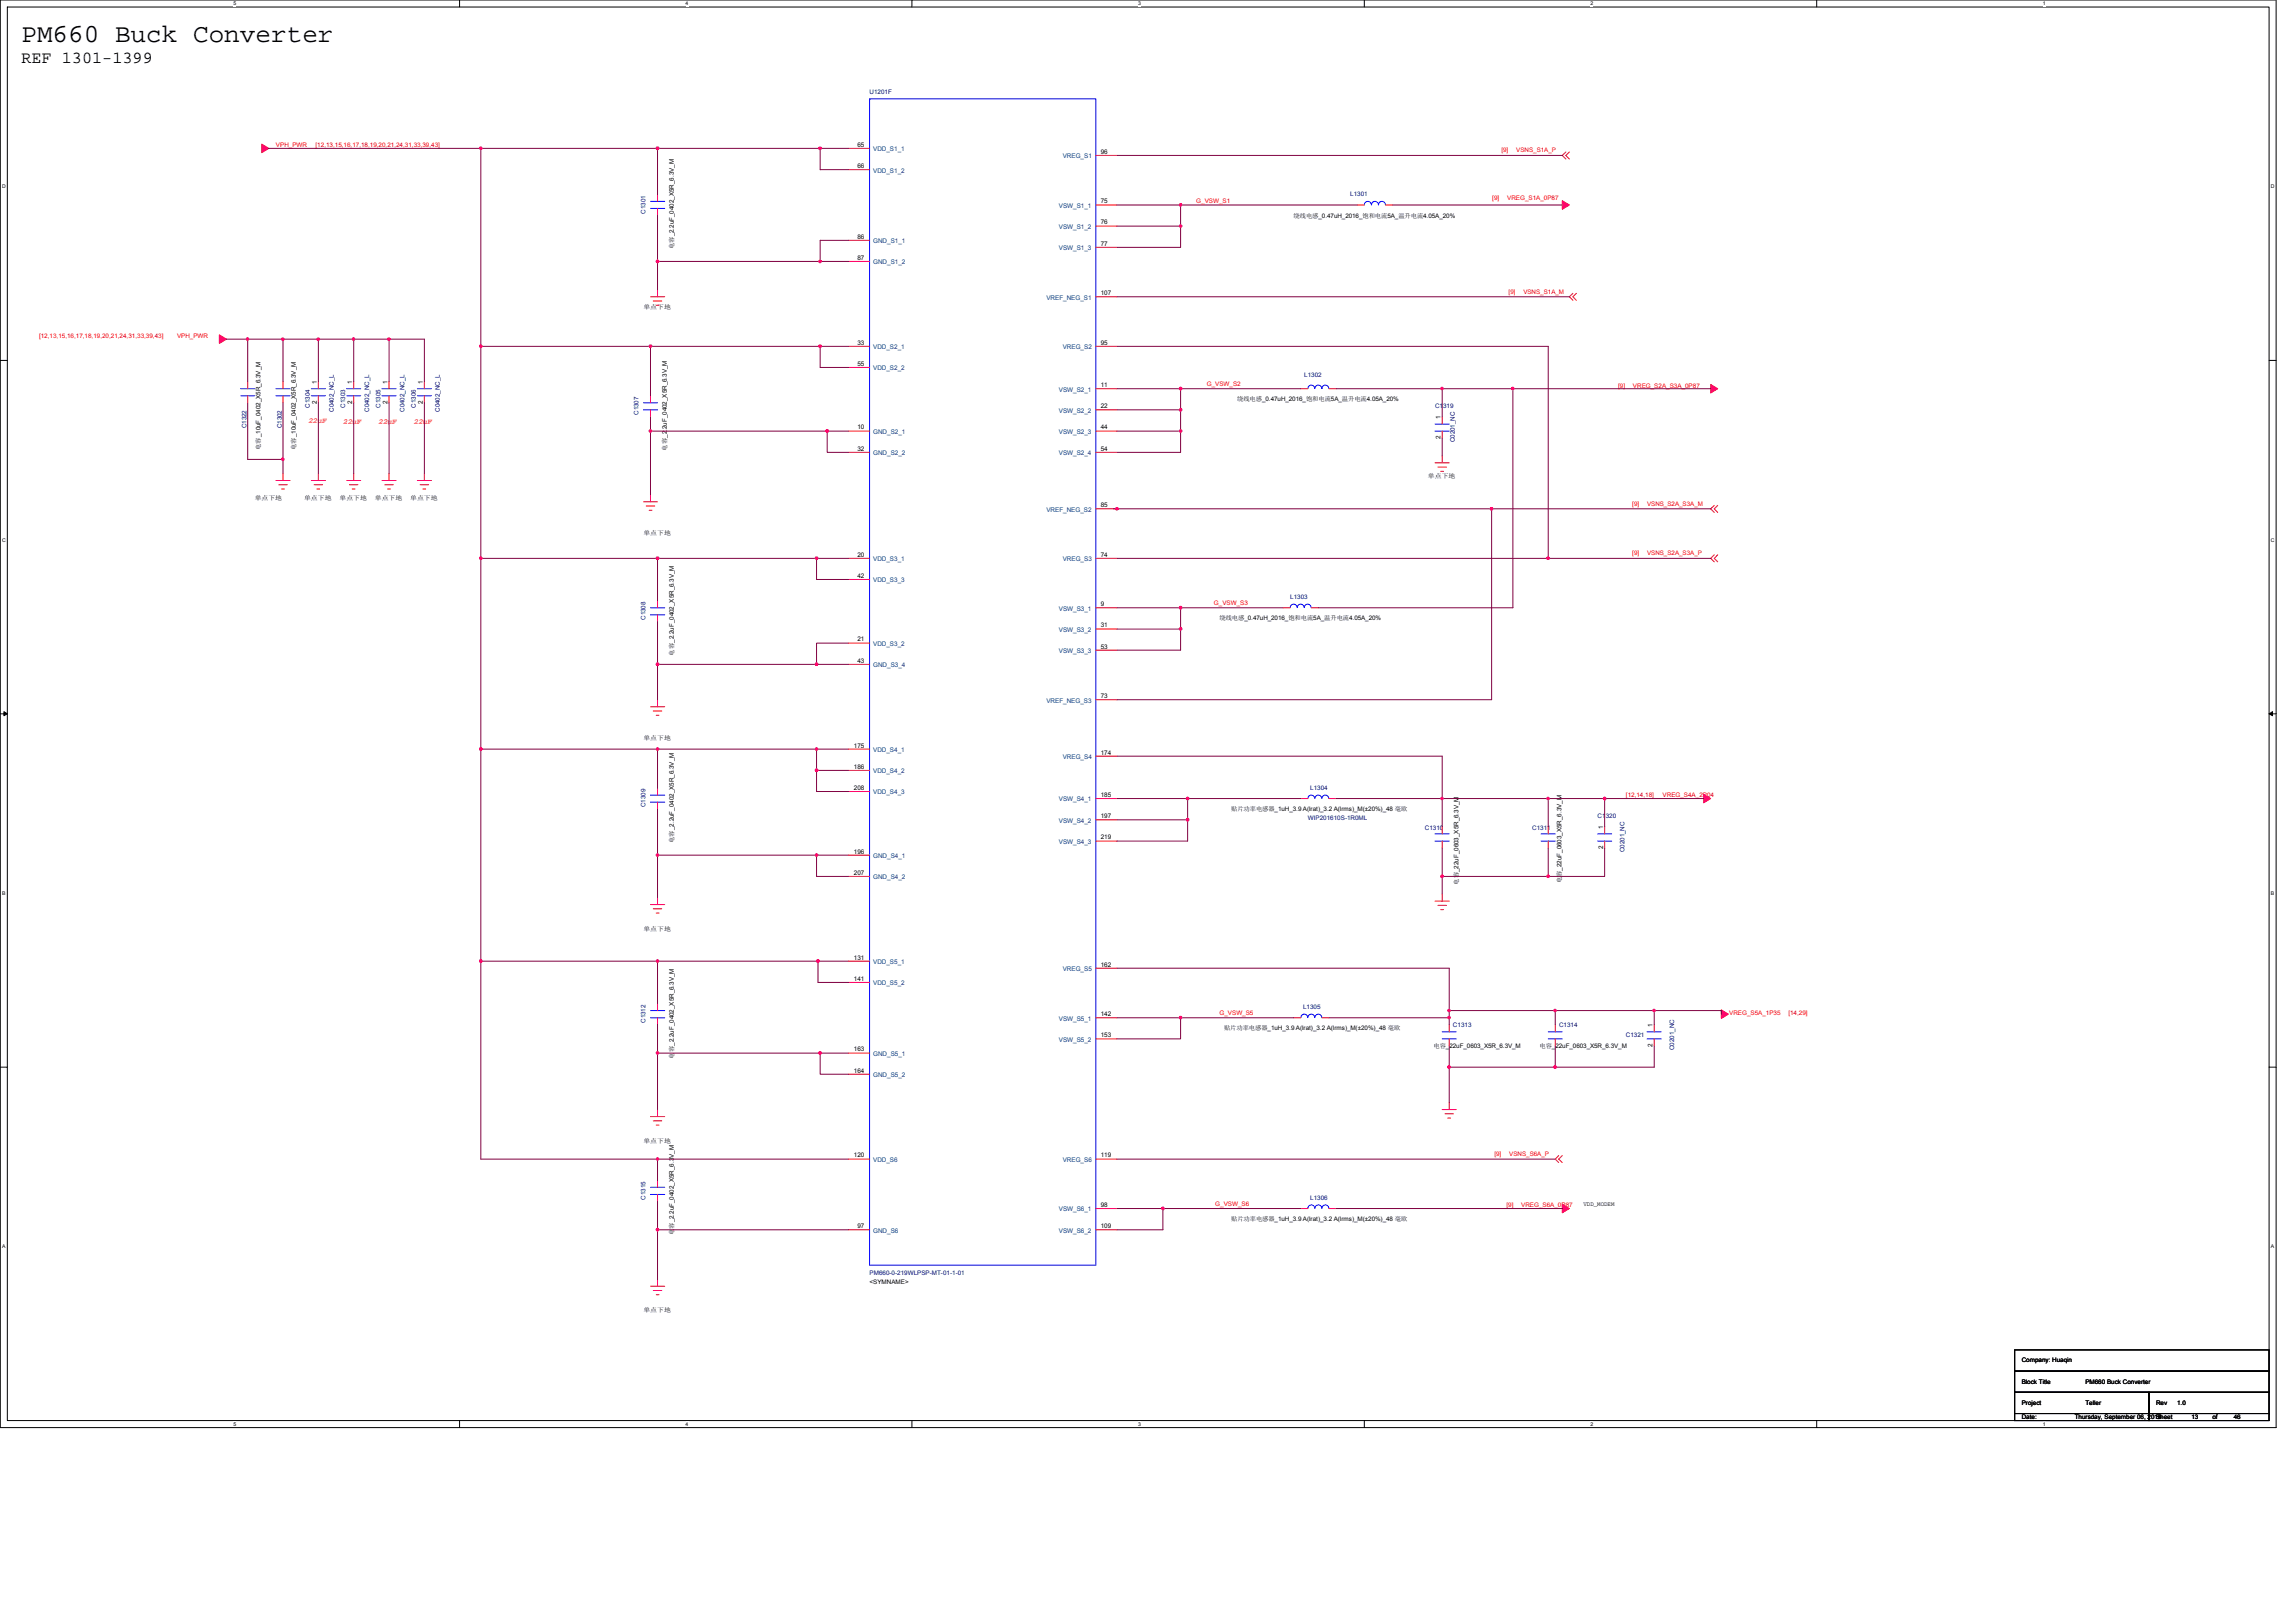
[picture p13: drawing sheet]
<svg xmlns="http://www.w3.org/2000/svg" width="297mm" height="210mm" viewBox="0 0 297 210" stroke-linecap="round" stroke-linejoin="round" font-family="sans-serif">
<defs><g id="words">
<text font-size="3.4" x="2.8" y="5.4">PM660 Buck Converter</text>
<text font-size="2.2" x="2.8" y="8.1">REF 1301-1399</text>
<g font-size="1" fill="#ff8000">
<text x="39.9" y="54.7">22uF</text>
<text x="44.4" y="54.9">22uF</text>
<text x="49" y="54.9">22uF</text>
<text x="53.5" y="54.9">22uF</text>
</g>
<g font-size=".8" fill="#000080">
<text x="112.5" y="12.1">U1201F</text>
<text x="83.5" y="27.6" transform="rotate(-90 83.5 27.6)">C1301</text>
<text x="174.7" y="25.4">L1301</text>
<text x="40.1" y="52.7" transform="rotate(-90 40.1 52.7)">C1304</text>
<text x="43.2" y="53.3" transform="rotate(-90 43.2 53.3)">C0402_NC_L</text>
<text x="44.7" y="52.7" transform="rotate(-90 44.7 52.7)">C1303</text>
<text x="47.8" y="53.3" transform="rotate(-90 47.8 53.3)">C0402_NC_L</text>
<text x="49.2" y="52.7" transform="rotate(-90 49.2 52.7)">C1305</text>
<text x="52.3" y="53.3" transform="rotate(-90 52.3 53.3)">C0402_NC_L</text>
<text x="53.8" y="52.7" transform="rotate(-90 53.8 52.7)">C1306</text>
<text x="56.9" y="53.3" transform="rotate(-90 56.9 53.3)">C0402_NC_L</text>
<text x="82.6" y="53.7" transform="rotate(-90 82.6 53.7)">C1307</text>
<text x="168.7" y="48.7">L1302</text>
<text x="185.6" y="52.8">C1319</text>
<text x="31.9" y="55.4" transform="rotate(-90 31.9 55.4)">C1322</text>
<text x="36.4" y="55.4" transform="rotate(-90 36.4 55.4)">C1302</text>
<text x="188.2" y="57.2" transform="rotate(-90 188.2 57.2)">C0201_NC</text>
<text x="166.9" y="77.5">L1303</text>
<text x="83.5" y="80.2" transform="rotate(-90 83.5 80.2)">C1308</text>
<text x="83.5" y="104.5" transform="rotate(-90 83.5 104.5)">C1309</text>
<text x="169.2" y="106.2">WIP201610S-1R0ML</text>
<text x="169.5" y="102.2">L1304</text>
<text x="184.3" y="107.3">C1310</text>
<text x="198.2" y="107.3">C1311</text>
<text x="206.7" y="105.9">C1320</text>
<text x="210.2" y="110.3" transform="rotate(-90 210.2 110.3)">C0201_NC</text>
<text x="168.6" y="130.6">L1305</text>
<text x="83.5" y="132.4" transform="rotate(-90 83.5 132.4)">C1312</text>
<text x="188" y="132.8">C1313</text>
<text x="201.7" y="132.8">C1314</text>
<text x="210.4" y="134.2">C1321</text>
<text x="216.6" y="135.9" transform="rotate(-90 216.6 135.9)">C0201_NC</text>
<text x="83.5" y="155.2" transform="rotate(-90 83.5 155.2)">C1315</text>
<text x="169.5" y="155.3">L1306</text>
<text x="112.5" y="165">PM660-0-219WLPSP-MT-01-1-01</text>
</g>
<g font-size=".8" fill="#f00">
<text x="35.7" y="19">VPH_PWR</text>
<text x="40.8" y="19">[12,13,15,16,17,18,19,20,21,24,31,33,39,43]</text>
<text x="194.2" y="19.7">[9]</text>
<text x="196.2" y="19.7">VSNS_S1A_P</text>
<text x="154.8" y="26.2">G_VSW_S1</text>
<text x="193.1" y="25.9">[9]</text>
<text x="195" y="25.9">VREG_S1A_0P87</text>
<text x="195.2" y="38">[9]</text>
<text x="197.1" y="38">VSNS_S1A_M</text>
<text x="5.1" y="43.7">[12,13,15,16,17,18,19,20,21,24,31,33,39,43]</text>
<text x="22.9" y="43.7">VPH_PWR</text>
<text x="156.1" y="50">G_VSW_S2</text>
<text x="209.3" y="50.2">[9]</text>
<text x="211.3" y="50.2">VREG_S2A_S3A_0P87</text>
<text x="211.2" y="65.4">[9]</text>
<text x="213.1" y="65.4">VSNS_S2A_S3A_M</text>
<text x="211.2" y="71.9">[9]</text>
<text x="213.1" y="71.9">VSNS_S2A_S3A_P</text>
<text x="157.1" y="78.3">G_VSW_S3</text>
<text x="210.4" y="103.1">[12,14,18]</text>
<text x="215.1" y="103.1">VREG_S4A_2P04</text>
<text x="157.8" y="131.4">G_VSW_S5</text>
<text x="223.7" y="131.3">VREG_S5A_1P35</text>
<text x="231.4" y="131.3">[14,29]</text>
<text x="193.3" y="149.6">[9]</text>
<text x="195.3" y="149.6">VSNS_S6A_P</text>
<text x="157.2" y="156.1">G_VSW_S6</text>
<text x="194.9" y="156.2">[9]</text>
<text x="196.8" y="156.2">VREG_S6A_0P87</text>
</g>
<g font-size=".8">
<text x="110.9" y="19">65</text>
<text x="110.9" y="21.7">66</text>
<text x="142.4" y="19.9">96</text>
<text x="142.4" y="26.3">75</text>
<text x="142.4" y="29">76</text>
<text x="167.4" y="28.2">绕线电感_0.47uH_2016_饱和电流5A_温升电流4.05A_20%</text>
<text x="87.2" y="32.2" transform="rotate(-90 87.2 32.2)">电容_2.2uF_0402_X5R_6.3V_M</text>
<text x="110.9" y="30.9">86</text>
<text x="110.9" y="33.6">87</text>
<text x="142.4" y="31.8">77</text>
<text x="83.2" y="39.9">单点下地</text>
<text x="142.4" y="38.2">107</text>
<text x="110.9" y="44.6">33</text>
<text x="110.9" y="47.3">55</text>
<text x="142.4" y="44.6">95</text>
<text x="41" y="52.3" transform="rotate(-90 41 52.3)">2</text>
<text x="41" y="49.7" transform="rotate(-90 41 49.7)">1</text>
<text x="45.5" y="52.3" transform="rotate(-90 45.5 52.3)">2</text>
<text x="45.5" y="49.7" transform="rotate(-90 45.5 49.7)">1</text>
<text x="50.1" y="52.3" transform="rotate(-90 50.1 52.3)">2</text>
<text x="50.1" y="49.7" transform="rotate(-90 50.1 49.7)">1</text>
<text x="54.7" y="52.3" transform="rotate(-90 54.7 52.3)">2</text>
<text x="54.7" y="49.7" transform="rotate(-90 54.7 49.7)">1</text>
<text x="142.4" y="50.1">11</text>
<text x="142.4" y="52.8">22</text>
<text x="160.1" y="51.9">绕线电感_0.47uH_2016_饱和电流5A_温升电流4.05A_20%</text>
<text x="33.7" y="58.2" transform="rotate(-90 33.7 58.2)">电容_10uF_0402_X5R_6.3V_M</text>
<text x="38.3" y="58.2" transform="rotate(-90 38.3 58.2)">电容_10uF_0402_X5R_6.3V_M</text>
<text x="86.3" y="58.3" transform="rotate(-90 86.3 58.3)">电容_2.2uF_0402_X5R_6.3V_M</text>
<text x="110.9" y="55.6">10</text>
<text x="110.9" y="58.3">32</text>
<text x="142.4" y="55.6">44</text>
<text x="142.4" y="58.3">54</text>
<text x="186.4" y="56.9" transform="rotate(-90 186.4 56.9)">2</text>
<text x="186.4" y="54.2" transform="rotate(-90 186.4 54.2)">1</text>
<text x="33" y="64.6">单点下地</text>
<text x="39.3" y="64.6">单点下地</text>
<text x="43.9" y="64.6">单点下地</text>
<text x="48.5" y="64.6">单点下地</text>
<text x="53.1" y="64.6">单点下地</text>
<text x="142.4" y="65.6">85</text>
<text x="184.7" y="61.9">单点下地</text>
<text x="83.2" y="69.2">单点下地</text>
<text x="110.9" y="72">20</text>
<text x="110.9" y="74.8">42</text>
<text x="142.4" y="72">74</text>
<text x="110.9" y="83">21</text>
<text x="142.4" y="78.4">9</text>
<text x="142.4" y="81.2">31</text>
<text x="142.4" y="83.9">53</text>
<text x="157.8" y="80.3">绕线电感_0.47uH_2016_饱和电流5A_温升电流4.05A_20%</text>
<text x="87.2" y="84.8" transform="rotate(-90 87.2 84.8)">电容_2.2uF_0402_X5R_6.3V_M</text>
<text x="110.9" y="85.7">43</text>
<text x="83.2" y="95.7">单点下地</text>
<text x="142.4" y="90.3">73</text>
<text x="110.5" y="96.7">175</text>
<text x="110.5" y="99.5">186</text>
<text x="142.4" y="97.6">174</text>
<text x="110.5" y="102.2">208</text>
<text x="142.4" y="103.1">185</text>
<text x="142.4" y="105.9">197</text>
<text x="159.3" y="105">贴片功率电感器_1uH_3.9 A(lrat)_3.2 A(lrms)_M(±20%)_48 毫欧</text>
<text x="207.4" y="107.3" transform="rotate(-90 207.4 107.3)">1</text>
<text x="87.2" y="109.1" transform="rotate(-90 87.2 109.1)">电容_2.2uF_0402_X5R_6.3V_M</text>
<text x="110.5" y="110.4">196</text>
<text x="110.5" y="113.2">207</text>
<text x="142.4" y="108.6">219</text>
<text x="207.4" y="109.9" transform="rotate(-90 207.4 109.9)">2</text>
<text x="188.7" y="114.5" transform="rotate(-90 188.7 114.5)">电容_22uF_0603_X5R_6.3V_M</text>
<text x="202" y="114.3" transform="rotate(-90 202 114.3)">电容_22uF_0603_X5R_6.3V_M</text>
<text x="83.2" y="120.4">单点下地</text>
<text x="110.5" y="124.1">131</text>
<text x="142.4" y="125.1">162</text>
<text x="110.5" y="126.9">141</text>
<text x="142.4" y="131.5">142</text>
<text x="87.2" y="136.9" transform="rotate(-90 87.2 136.9)">电容_2.2uF_0402_X5R_6.3V_M</text>
<text x="110.5" y="136">163</text>
<text x="142.4" y="134.2">153</text>
<text x="158.4" y="133.3">贴片功率电感器_1uH_3.9 A(lrat)_3.2 A(lrms)_M(±20%)_48 毫欧</text>
<text x="185.5" y="135.6">电容_22uF_0603_X5R_6.3V_M</text>
<text x="199.2" y="135.6">电容_22uF_0603_X5R_6.3V_M</text>
<text x="213.8" y="135.5" transform="rotate(-90 213.8 135.5)">2</text>
<text x="213.8" y="132.9" transform="rotate(-90 213.8 132.9)">1</text>
<text x="110.5" y="138.8">164</text>
<text x="83.2" y="147.8">单点下地</text>
<text x="110.5" y="149.8">120</text>
<text x="142.4" y="149.8">119</text>
<text x="87.2" y="159.8" transform="rotate(-90 87.2 159.8)">电容_2.2uF_0402_X5R_6.3V_M</text>
<text x="110.9" y="158.9">97</text>
<text x="142.4" y="156.1">98</text>
<text x="142.4" y="158.9">109</text>
<text x="159.3" y="158">贴片功率电感器_1uH_3.9 A(lrat)_3.2 A(lrms)_M(±20%)_48 毫欧</text>
<text x="204.9" y="156.1">VDD_MODEM</text>
<text x="112.5" y="166.1">&lt;SYMNAME&gt;</text>
<text x="83.2" y="169.8">单点下地</text>
<text x="261.6" y="179">Block Title</text>
<text x="261.6" y="176.3">Company: Huaqin</text>
<text x="269.8" y="179">PM660 Buck Converter</text>
<text x="261.6" y="181.8">Project</text>
<text x="261.6" y="183.6">Date:</text>
<text x="268.4" y="183.6">Thursday, September 06, 2018</text>
<text x="269.8" y="181.8">Teller</text>
<text x="278.9" y="181.8">Rev</text>
<text x="278.9" y="183.6">Sheet</text>
<text x="281.7" y="181.8">1.0</text>
<text x="283.5" y="183.6">13</text>
<text x="286.2" y="183.6">of</text>
<text x="289" y="183.6">46</text>
</g>
<g font-size=".8" fill="#004080">
<text x="113" y="19.6">VDD_S1_1</text>
<text x="113" y="22.3">VDD_S1_2</text>
<text x="137.5" y="20.5">VREG_S1</text>
<text x="137" y="26.9">VSW_S1_1</text>
<text x="137" y="29.6">VSW_S1_2</text>
<text x="113" y="31.5">GND_S1_1</text>
<text x="113" y="34.2">GND_S1_2</text>
<text x="137" y="32.4">VSW_S1_3</text>
<text x="135.4" y="38.8">VREF_NEG_S1</text>
<text x="113" y="45.2">VDD_S2_1</text>
<text x="113" y="47.9">VDD_S2_2</text>
<text x="137.5" y="45.2">VREG_S2</text>
<text x="137" y="50.7">VSW_S2_1</text>
<text x="137" y="53.4">VSW_S2_2</text>
<text x="113" y="56.2">GND_S2_1</text>
<text x="113" y="58.9">GND_S2_2</text>
<text x="137" y="56.2">VSW_S2_3</text>
<text x="137" y="58.9">VSW_S2_4</text>
<text x="135.4" y="66.2">VREF_NEG_S2</text>
<text x="113" y="72.6">VDD_S3_1</text>
<text x="113" y="75.4">VDD_S3_3</text>
<text x="137.5" y="72.6">VREG_S3</text>
<text x="113" y="83.6">VDD_S3_2</text>
<text x="137" y="79">VSW_S3_1</text>
<text x="137" y="81.8">VSW_S3_2</text>
<text x="113" y="86.3">GND_S3_4</text>
<text x="137" y="84.5">VSW_S3_3</text>
<text x="135.4" y="90.9">VREF_NEG_S3</text>
<text x="113" y="97.3">VDD_S4_1</text>
<text x="113" y="100.1">VDD_S4_2</text>
<text x="137.5" y="98.2">VREG_S4</text>
<text x="113" y="102.8">VDD_S4_3</text>
<text x="137" y="103.7">VSW_S4_1</text>
<text x="137" y="106.4">VSW_S4_2</text>
<text x="113" y="111">GND_S4_1</text>
<text x="113" y="113.8">GND_S4_2</text>
<text x="137" y="109.2">VSW_S4_3</text>
<text x="113" y="124.7">VDD_S5_1</text>
<text x="137.5" y="125.6">VREG_S5</text>
<text x="113" y="127.5">VDD_S5_2</text>
<text x="113" y="136.6">GND_S5_1</text>
<text x="137" y="132.1">VSW_S5_1</text>
<text x="137" y="134.8">VSW_S5_2</text>
<text x="113" y="139.4">GND_S5_2</text>
<text x="113" y="150.3">VDD_S6</text>
<text x="137.5" y="150.3">VREG_S6</text>
<text x="113" y="159.5">GND_S6</text>
<text x="137" y="156.7">VSW_S6_1</text>
<text x="137" y="159.5">VSW_S6_2</text>
</g>
<g font-size=".7">
<text x="30.2" y=".7">5</text>
<text x="88.7" y=".7">4</text>
<text x="147.2" y=".7">3</text>
<text x="205.8" y=".7">2</text>
<text x="264.3" y=".7">1</text>
<text x=".3" y="24.4">D</text>
<text x="293.8" y="24.4">D</text>
<text x=".3" y="70.1">C</text>
<text x="293.8" y="70.1">C</text>
<text x=".3" y="115.8">B</text>
<text x="293.8" y="115.8">B</text>
<text x=".3" y="161.5">A</text>
<text x="293.8" y="161.5">A</text>
<text x="30.2" y="184.5">5</text>
<text x="88.7" y="184.5">4</text>
<text x="147.2" y="184.5">3</text>
<text x="205.8" y="184.5">2</text>
<text x="264.3" y="184.5">1</text>
</g>
</g></defs>
<path d="M0 0h294.5v184.7h-294.5zM.9 .9h292.7v182.9h-292.7z" fill="none" stroke="#000" stroke-width=".13"/>
<g fill="#fff">
<path d="M30.2 .1h.4v.7h-.4z"/>
<path d="M30.2 183.9h.4v.7h-.4z"/>
</g>
<path d="M59.5 0v.9M59.5 183.8v.9" fill="none" stroke="#000" stroke-width=".13"/>
<g fill="#fff">
<path d="M88.7 .1h.4v.7h-.4z"/>
<path d="M88.7 183.9h.4v.7h-.4z"/>
</g>
<path d="M118 0v.9M118 183.8v.9" fill="none" stroke="#000" stroke-width=".13"/>
<g fill="#fff">
<path d="M147.2 .1h.4v.7h-.4z"/>
<path d="M147.2 183.9h.4v.7h-.4z"/>
</g>
<path d="M176.5 0v.9M176.5 183.8v.9" fill="none" stroke="#000" stroke-width=".13"/>
<g fill="#fff">
<path d="M205.8 .1h.3v.7h-.3z"/>
<path d="M205.8 183.9h.3v.7h-.3z"/>
</g>
<path d="M235 0v.9M235 183.8v.9" fill="none" stroke="#000" stroke-width=".13"/>
<g fill="#fff">
<path d="M264.3 .1h.3v.7h-.3z"/>
<path d="M264.3 183.9h.3v.7h-.3z"/>
<path d="M.3 23.8h.4v.7h-.4z"/>
<path d="M293.8 23.8h.5v.7h-.5z"/>
<path d="M.3 69.5h.4v.7h-.4z"/>
<path d="M293.8 69.5h.5v.7h-.5z"/>
</g>
<path d="M0 46.6h.9M293.6 46.6h.9" fill="none" stroke="#000" stroke-width=".13"/>
<g fill="#fff">
<path d="M.3 115.2h.4v.8h-.4z"/>
<path d="M293.8 115.2h.4v.8h-.4z"/>
</g>
<path d="M0 92.4h.9M293.6 92.4h.9" fill="none" stroke="#000" stroke-width=".13"/>
<path d="M.5 92.1l.4 .3-.4 .2zM293.6 92.4l.4-.3v.5z" fill="#000" stroke="#000" stroke-width=".13"/>
<g fill="#fff">
<path d="M.3 160.9h.4v.8h-.4z"/>
<path d="M293.8 160.9h.4v.8h-.4z"/>
</g>
<path d="M0 138.1h.9M293.6 138.1h.9M260.6 174.6h33v2.8h-33zM260.6 177.4h33v2.7h-33zM260.6 180.1h17.4v2.8h-17.4zM260.6 182.9h17.4v.9h-17.4zM278 182.9h15.6v.9h-15.6zM278 180.1h15.6v2.8h-15.6z" fill="none" stroke="#000" stroke-width=".13"/>
<g fill="none" stroke="#f00" stroke-width=".13">
<path d="M109.8 19.2h2.7M202.6 19.7l-.5 .4 .5 .5M203 19.7l-.4 .4 .4 .5M84.2 38.4h1.8M84.5 38.9h1.1M84.9 39.5h.4M85.1 37.5v.9M85.1 25.1v1M85.1 27v.9M109.8 21.9h2.7M109.8 31.1h2.7M109.8 33.8h2.7"/>
<path d="M141.8 20.1h2.7M141.8 26.5h2.7M141.8 29.3h2.7M141.8 32h2.7M141.8 38.4h2.7M175.6 26.5h.9M179.3 26.5h.9M203.5 38l-.5 .4 .5 .5M203.9 38l-.4 .4 .4 .5M32 49.4v.9M32 51.2v.9M36.6 49.4v.9"/>
<path d="M36.6 51.2v.9M41.2 49.4v.9M41.2 51.2v.9M45.8 49.4v.9M45.8 51.2v.9M50.3 49.4v.9M50.3 51.2v.9M54.9 49.4v.9M54.9 51.2v.9M84.2 51.2v.9M84.2 53v1M109.8 44.8h2.7"/>
<path d="M109.8 47.5h2.7M109.8 55.8h2.7M109.8 58.5h2.7M141.8 44.8h2.7M141.8 50.3h2.7M141.8 53h2.7M141.8 55.8h2.7M141.8 58.5h2.7M168.3 50.3h.9M171.9 50.3h1M185.6 59.9h1.9M186.6 54v.9"/>
<path d="M186.6 55.8v.9M186.6 59v.9M35.7 62.2h1.8M36.1 62.7h1.1M36.4 63.3h.4M36.6 61.3v.9M40.3 62.2h1.8M40.6 62.7h1.1M41 63.3h.4M41.2 61.3v.9M44.8 62.2h1.9M45.2 62.7h1.1"/>
<path d="M45.6 63.3h.3M45.8 61.3v.9M49.4 62.2h1.8M49.8 62.7h1.1M50.1 63.3h.4M50.3 61.3v.9M54 62.2h1.8M54.4 62.7h1.1M54.7 63.3h.4M54.9 61.3v.9M83.2 64.9h1.9M83.6 65.5h1.1"/>
<path d="M84 66h.3M84.2 64v.9M85.1 77.7v.9M85.1 79.5v1M109.8 72.2h2.7M109.8 75h2.7M141.8 65.8h2.7M141.8 72.2h2.7M141.8 78.6h2.7M166 78.6h.9M169.6 78.6h1M186 60.4h1.1"/>
<path d="M186.4 61h.4M221.8 65.4l-.5 .4 .5 .5M221.8 71.8l-.5 .4 .5 .5M222.2 65.4l-.4 .4 .4 .5M222.2 71.8l-.4 .4 .4 .5M84.2 91.4h1.8M84.5 92h1.1M84.9 92.5h.4M85.1 90.5v.9M109.8 83.2h2.7M109.8 86h2.7M109.8 96.9h2.7"/>
<path d="M109.8 99.7h2.7M141.8 81.4h2.7M141.8 84.1h2.7M141.8 90.5h2.7M141.8 97.8h2.7M84.2 117h1.8M84.5 117.6h1.1M84.9 118.1h.4M85.1 116.1v.9M85.1 102v.9M85.1 103.8v.9M109.8 102.4h2.7"/>
<path d="M109.8 110.6h2.7M109.8 113.4h2.7M141.8 103.3h2.7M141.8 106.1h2.7M141.8 108.8h2.7M168.3 103.3h.9M171.9 103.3h1M185.6 116.6h1.9M186 117.1h1.1M186.4 117.7h.4M186.6 115.7v.9M186.6 107v.9"/>
<path d="M186.6 108.8v.9M200.3 107v.9M200.3 108.8v.9M207.6 107v.9M207.6 108.8v.9M85.1 129.8v.9M85.1 131.7v.9M109.8 124.4h2.7M109.8 127.1h2.7M109.8 136.2h2.7M109.8 139h2.7M141.8 125.3h2.7"/>
<path d="M141.8 131.7h2.7M141.8 134.4h2.7M167.4 131.7h.9M171 131.7h.9M187.5 132.6v.9M187.5 134.4v.9M201.2 132.6v.9M201.2 134.4v.9M214 132.6v.9M214 134.4v.9M84.2 144.5h1.8M84.5 145h1.1"/>
<path d="M84.9 145.6h.4M85.1 143.6v.9M85.1 152.7v.9M85.1 154.5v.9M109.8 150h2.7M109.8 159.1h2.7M141.8 150h2.7M141.8 156.4h2.7M141.8 159.1h2.7M168.3 156.4h.9M171.9 156.4h1M186.6 143.6h1.8"/>
<path d="M186.9 144.1h1.1M187.3 144.7h.4M187.5 142.6v1M201.7 149.5l-.5 .5 .5 .4M202.1 149.5l-.4 .5 .4 .4M84.2 166.4h1.8M84.5 167h1.1M84.9 167.5h.4M85.1 165.5v.9"/>
</g>
<g fill="#f00" stroke="#f00" stroke-width=".13">
<path d="M221.3 49.7l.9 .6-.9 .5z" fill-rule="evenodd"/>
<path d="M220.4 102.8l.9 .5-.9 .6z" fill-rule="evenodd"/>
<path d="M222.7 130.7l.9 .5-.9 .6z" fill-rule="evenodd"/>
<path d="M202.1 155.8l.9 .6-.9 .5z" fill-rule="evenodd"/>
<path d="M202.1 26l.9 .5-.9 .6z" fill-rule="evenodd"/>
<path d="M33.9 18.6l.9 .6-.9 .5z" fill-rule="evenodd"/>
<path d="M28.4 43.3l.9 .6-.9 .5z" fill-rule="evenodd"/>
</g>
<g fill="none" stroke="#00f" stroke-width=".13">
<path d="M112.5 12.8h29.3v150.9h-29.3zM84.2 26.1h1.8M84.2 27h1.8M85.1 26.1h.1M85.1 27h.1M176.5 26.5a.46 .46 0 0 1 .5-.4 .46 .46 0 0 1 .4 .4M176.5 26.5h.1M177.4 26.5a.44 .44 0 0 1 .5-.4 .44 .44 0 0 1 .4 .4 .46 .46 0 0 1 .5-.4 .46 .46 0 0 1 .4 .4M179.3 26.5h.1M31.1 50.3h1.9M31.1 51.2h1.9M32 50.3h.1"/>
<path d="M32 51.2h.1M35.7 50.3h1.8M35.7 51.2h1.8M36.6 50.3h.1M36.6 51.2h.1M40.3 50.3h1.8M40.3 51.2h1.8M41.2 50.3h.1M41.2 51.2h.1M44.8 50.3h1.9M44.8 51.2h1.9M45.8 50.3h.1"/>
<path d="M45.8 51.2h.1M49.4 50.3h1.8M49.4 51.2h1.8M50.3 50.3h.1M50.3 51.2h.1M54 50.3h1.8M54 51.2h1.8M54.9 50.3h.1M54.9 51.2h.1M83.2 52.1h1.9M83.2 53h1.9M84.2 52.1h.1"/>
<path d="M84.2 53h.1M169.2 50.3a.44 .44 0 0 1 .4-.5 .44 .44 0 0 1 .5 .5M169.2 50.3h.1M170.1 50.3a.44 .44 0 0 1 .5-.5 .44 .44 0 0 1 .4 .5M171 50.3a.44 .44 0 0 1 .5-.5 .44 .44 0 0 1 .4 .5M171.9 50.3h.1M185.6 54.9h1.9M185.6 55.8h1.9M186.6 54.9h.1M186.6 55.8h.1M84.2 78.6h1.8M84.2 79.5h1.8"/>
<path d="M85.1 78.6h.1M85.1 79.5h.1M166.9 78.6a.44 .44 0 0 1 .5-.4 .44 .44 0 0 1 .4 .4M166.9 78.6h.1M167.8 78.6a.44 .44 0 0 1 .5-.4 .44 .44 0 0 1 .4 .4M168.7 78.6a.44 .44 0 0 1 .5-.4 .44 .44 0 0 1 .4 .4M169.6 78.6h.1M84.2 102.9h1.8M84.2 103.8h1.8M85.1 102.9h.1M85.1 103.8h.1M169.2 103.3a.45 .45 0 0 1 .4-.4 .45 .45 0 0 1 .5 .4"/>
<path d="M169.2 103.3h.1M170.1 103.3a.45 .45 0 0 1 .5-.4 .45 .45 0 0 1 .4 .4M171 103.3a.45 .45 0 0 1 .5-.4 .45 .45 0 0 1 .4 .4M171.9 103.3h.1M185.6 107.9h1.9M185.6 108.8h1.9M186.6 107.9h.1M186.6 108.8h.1M199.4 107.9h1.8M199.4 108.8h1.8M200.3 107.9h.1M200.3 108.8h.1"/>
<path d="M206.7 107.9h1.8M206.7 108.8h1.8M207.6 107.9h.1M207.6 108.8h.1M84.2 130.7h1.8M84.2 131.7h1.8M85.1 130.7h.1M85.1 131.7h.1M168.3 131.7a.44 .44 0 0 1 .4-.5 .44 .44 0 0 1 .5 .5M168.3 131.7h.1M169.2 131.7a.44 .44 0 0 1 .4-.5 .44 .44 0 0 1 .5 .5M170.1 131.7a.44 .44 0 0 1 .5-.5 .44 .44 0 0 1 .4 .5"/>
<path d="M171 131.7h.1M186.6 133.5h1.8M186.6 134.4h1.8M187.5 133.5h.1M187.5 134.4h.1M200.3 133.5h1.8M200.3 134.4h1.8M201.2 133.5h.1M201.2 134.4h.1M213.1 133.5h1.8M213.1 134.4h1.8M214 133.5h.1"/>
<path d="M214 134.4h.1M84.2 153.6h1.8M84.2 154.5h1.8M85.1 153.6h.1M85.1 154.5h.1M169.2 156.3a.44 .44 0 0 1 .4-.4 .44 .44 0 0 1 .5 .4M169.2 156.4h.1M170.1 156.3a.44 .44 0 0 1 .5-.4 .44 .44 0 0 1 .4 .4M171 156.3a.44 .44 0 0 1 .5-.4 .44 .44 0 0 1 .4 .4M171.9 156.4h.1"/>
</g>
<g fill="none" stroke="#800040" stroke-width=".13">
<path d="M34.8 19.2h27.4M62.2 19.2v25.6M62.2 19.2h22.9M106.1 19.2v2.7h3.7M106.1 19.2h-21v5.9M106.1 19.2h3.7M85.1 33.8h21M85.1 27.9v5.9M85.1 33.8v3.7M106.1 33.8h3.7M109.8 31.1h-3.7v2.7M144.5 38.4h58.5"/>
<path d="M144.5 26.5h8.2M144.5 29.3h8.2M144.5 20.1h57.6M152.7 29.3v2.7h-8.2M152.7 26.5v2.8M152.7 26.5h22.9M180.2 26.5h21.9M29.3 43.9h2.7M32 43.9v5.5M32 43.9h4.6M32 52.1v7.3h4.6M36.6 43.9h4.6"/>
<path d="M36.6 52.1v7.3M36.6 43.9v5.5M36.6 59.4v1.9M41.2 43.9h4.6M41.2 43.9v5.5M41.2 52.1v9.2M45.8 43.9v5.5M45.8 52.1v9.2M45.8 43.9h4.5M50.3 43.9h4.6v5.5M50.3 43.9v5.5M50.3 52.1v9.2"/>
<path d="M54.9 52.1v9.2M62.2 44.8h22M62.2 44.8v27.4M84.2 44.8v6.4M84.2 44.8h21.9M84.2 54v1.8h22.8M84.2 55.8v8.2M106.1 44.8v2.7h3.7M106.1 44.8h3.7M107 55.8v2.7h2.8M107 55.8h2.8M144.5 55.8h8.2"/>
<path d="M144.5 53h8.2M144.5 44.8h55.8v27.4M144.5 50.3h8.2M152.7 53v2.8M152.7 55.8v2.7h-8.2M152.7 50.3v2.7M152.7 50.3h15.6M172.9 50.3h13.7M186.6 50.3h9.1M186.6 56.7v2.3M186.6 50.3v3.7M195.7 50.3h25.6"/>
<path d="M195.7 50.3v28.3h-25.1M62.2 72.2v77.8h47.6M62.2 72.2h22.9M85.1 72.2h20.5M85.1 72.2v5.5M105.6 72.2v2.8h4.2M105.6 72.2h4.2M144.5 78.6h8.2M144.5 72.2h55.8M152.7 78.6v2.8M152.7 78.6h13.3M193 65.8h-48.9"/>
<path d="M200.3 72.2h21M221.3 65.8h-28.3v24.7h-48.5M62.2 96.9h22.9M85.1 86h20.5M85.1 80.5v10M105.6 96.9v2.8M105.6 99.7v2.7h4.2M105.6 99.7h4.2M105.6 96.9h4.2M105.6 96.9h-20.5v5.1M109.8 83.2h-4.2v2.8h4.2M144.5 81.4h8.2"/>
<path d="M144.5 97.8h42.1v5.5M152.7 81.4v2.7h-8.2M85.1 110.6h20.5M85.1 104.7v5.9M85.1 110.6v5.5M105.6 110.6h4.2M105.6 110.6v2.8h4.2M144.5 103.3h9.1M144.5 106.1h9.1M153.6 106.1v2.7h-9.1M153.6 103.3v2.8M153.6 103.3h14.7"/>
<path d="M172.9 103.3h13.7M186.6 103.3h13.7M186.6 109.7v3.7M186.6 113.4v2.3M186.6 103.3v3.7M186.6 113.4h13.7M200.3 109.7v3.7M200.3 103.3v3.7M200.3 103.3h7.3M207.6 103.3v3.7M207.6 103.3h12.8M207.6 109.7v3.7h-7.3"/>
<path d="M62.2 124.4h22.9M85.1 124.4v5.4M85.1 136.2v7.4M85.1 124.4h24.7M85.1 132.6v3.6h21M105.8 124.4v2.7h4M106.1 136.2v2.8h3.7M106.1 136.2h3.7M144.5 131.7h8.2M144.5 125.3h43v5.4M152.7 131.7h14.7M152.7 131.7v2.7h-8.2"/>
<path d="M171.9 131.7h15.6M187.5 130.7h13.7M187.5 130.7v1M187.5 131.7v.9M187.5 135.3v2.8M201.2 130.7v1.9M201.2 130.7h12.8M201.2 135.3v2.8M201.2 138.1h-13.7v4.5M214 135.3v2.8h-12.8M222.7 131.2v-.5h-8.7v1.9M85.1 159.1h24.7"/>
<path d="M85.1 155.4v3.7M85.1 159.1v6.4M85.1 150v2.7M144.5 150h56.7M144.5 156.4h5.9M150.4 156.4v2.7h-5.9M150.4 156.4h17.9M172.9 156.4h29.2"/>
</g>
<g fill="#f0f" stroke="#f0f" stroke-width=".13">
<path d="M106 33.7h.2v.2h-.2z" fill-rule="evenodd"/>
<path d="M84.9 110.5h.3v.3h-.3z" fill-rule="evenodd"/>
<path d="M105.5 110.5h.3v.3h-.3z" fill-rule="evenodd"/>
<path d="M105.7 124.2h.2v.3h-.2z" fill-rule="evenodd"/>
<path d="M152.6 55.6h.3v.3h-.3z" fill-rule="evenodd"/>
<path d="M152.6 78.5h.3v.2h-.3z" fill-rule="evenodd"/>
<path d="M150.3 156.2h.3v.3h-.3z" fill-rule="evenodd"/>
<path d="M106 19.1h.2v.2h-.2z" fill-rule="evenodd"/>
<path d="M84.9 96.8h.3v.2h-.3z" fill-rule="evenodd"/>
<path d="M105.5 96.8h.3v.2h-.3z" fill-rule="evenodd"/>
<path d="M84.9 19.1h.3v.2h-.3z" fill-rule="evenodd"/>
<path d="M62.1 19.1h.2v.2h-.2z" fill-rule="evenodd"/>
<path d="M84.9 124.2h.3v.3h-.3z" fill-rule="evenodd"/>
<path d="M62.1 124.2h.2v.3h-.2z" fill-rule="evenodd"/>
<path d="M62.1 96.8h.2v.2h-.2z" fill-rule="evenodd"/>
<path d="M192.8 65.7h.3v.2h-.3z" fill-rule="evenodd"/>
<path d="M187.3 137.9h.3v.3h-.3z" fill-rule="evenodd"/>
<path d="M201.1 137.9h.2v.3h-.2z" fill-rule="evenodd"/>
<path d="M106 44.7h.2v.2h-.2z" fill-rule="evenodd"/>
<path d="M84 55.6h.3v.3h-.3z" fill-rule="evenodd"/>
<path d="M106.9 55.6h.2v.3h-.2z" fill-rule="evenodd"/>
<path d="M106 136.1h.2v.2h-.2z" fill-rule="evenodd"/>
<path d="M153.5 105.9h.3v.3h-.3z" fill-rule="evenodd"/>
<path d="M106 33.7h.2v.2h-.2z" fill-rule="evenodd"/>
<path d="M84.9 110.5h.3v.3h-.3z" fill-rule="evenodd"/>
<path d="M105.5 110.5h.3v.3h-.3z" fill-rule="evenodd"/>
<path d="M105.7 124.2h.2v.3h-.2z" fill-rule="evenodd"/>
<path d="M152.6 55.6h.3v.3h-.3z" fill-rule="evenodd"/>
<path d="M152.6 78.5h.3v.2h-.3z" fill-rule="evenodd"/>
<path d="M150.3 156.2h.3v.3h-.3z" fill-rule="evenodd"/>
<path d="M106 19.1h.2v.2h-.2z" fill-rule="evenodd"/>
<path d="M84.9 96.8h.3v.2h-.3z" fill-rule="evenodd"/>
<path d="M105.5 96.8h.3v.2h-.3z" fill-rule="evenodd"/>
<path d="M84.9 19.1h.3v.2h-.3z" fill-rule="evenodd"/>
<path d="M62.1 19.1h.2v.2h-.2z" fill-rule="evenodd"/>
<path d="M84.9 124.2h.3v.3h-.3z" fill-rule="evenodd"/>
<path d="M62.1 124.2h.2v.3h-.2z" fill-rule="evenodd"/>
<path d="M62.1 96.8h.2v.2h-.2z" fill-rule="evenodd"/>
<path d="M192.8 65.7h.3v.2h-.3z" fill-rule="evenodd"/>
<path d="M187.3 137.9h.3v.3h-.3z" fill-rule="evenodd"/>
<path d="M201.1 137.9h.2v.3h-.2z" fill-rule="evenodd"/>
<path d="M106 44.7h.2v.2h-.2z" fill-rule="evenodd"/>
<path d="M84 55.6h.3v.3h-.3z" fill-rule="evenodd"/>
<path d="M106.9 55.6h.2v.3h-.2z" fill-rule="evenodd"/>
<path d="M106 136.1h.2v.2h-.2z" fill-rule="evenodd"/>
<path d="M153.5 105.9h.3v.3h-.3z" fill-rule="evenodd"/>
<circle cx="105.6" cy="85.9" r=".17"/>
<circle cx="85.1" cy="85.9" r=".17"/>
<circle cx="105.6" cy="72.2" r=".17"/>
<circle cx="85.1" cy="72.2" r=".17"/>
<circle cx="186.6" cy="103.3" r=".17"/>
<circle cx="187.5" cy="131.7" r=".17"/>
<circle cx="85.1" cy="149.9" r=".17"/>
<circle cx="152.7" cy="53" r=".17"/>
<circle cx="152.7" cy="131.7" r=".17"/>
<circle cx="152.7" cy="81.4" r=".17"/>
<circle cx="200.3" cy="72.2" r=".17"/>
<circle cx="62.2" cy="72.2" r=".17"/>
<circle cx="85.1" cy="33.8" r=".17"/>
<circle cx="85.1" cy="159.1" r=".17"/>
<circle cx="186.6" cy="113.4" r=".17"/>
<circle cx="201.2" cy="130.7" r=".17"/>
<circle cx="144.5" cy="65.8" r=".17"/>
<circle cx="105.6" cy="99.7" r=".17"/>
<circle cx="152.7" cy="26.5" r=".17"/>
<circle cx="186.6" cy="50.3" r=".17"/>
<circle cx="187.5" cy="130.7" r=".17"/>
<circle cx="36.6" cy="59.4" r=".17"/>
<circle cx="36.6" cy="43.9" r=".17"/>
<circle cx="41.2" cy="43.9" r=".17"/>
<circle cx="45.7" cy="43.9" r=".17"/>
<circle cx="50.3" cy="43.9" r=".17"/>
<circle cx="200.3" cy="103.3" r=".17"/>
<circle cx="207.6" cy="103.3" r=".17"/>
<circle cx="200.3" cy="113.4" r=".17"/>
<circle cx="214" cy="130.7" r=".17"/>
<circle cx="62.2" cy="44.8" r=".17"/>
<circle cx="84.2" cy="44.8" r=".17"/>
<circle cx="85.1" cy="136.2" r=".17"/>
<circle cx="153.6" cy="103.3" r=".17"/>
<circle cx="152.7" cy="50.3" r=".17"/>
<circle cx="152.7" cy="29.3" r=".17"/>
<circle cx="32" cy="43.9" r=".17"/>
<circle cx="195.7" cy="50.3" r=".17"/>
</g>
<use href="#words"/>
</svg>
